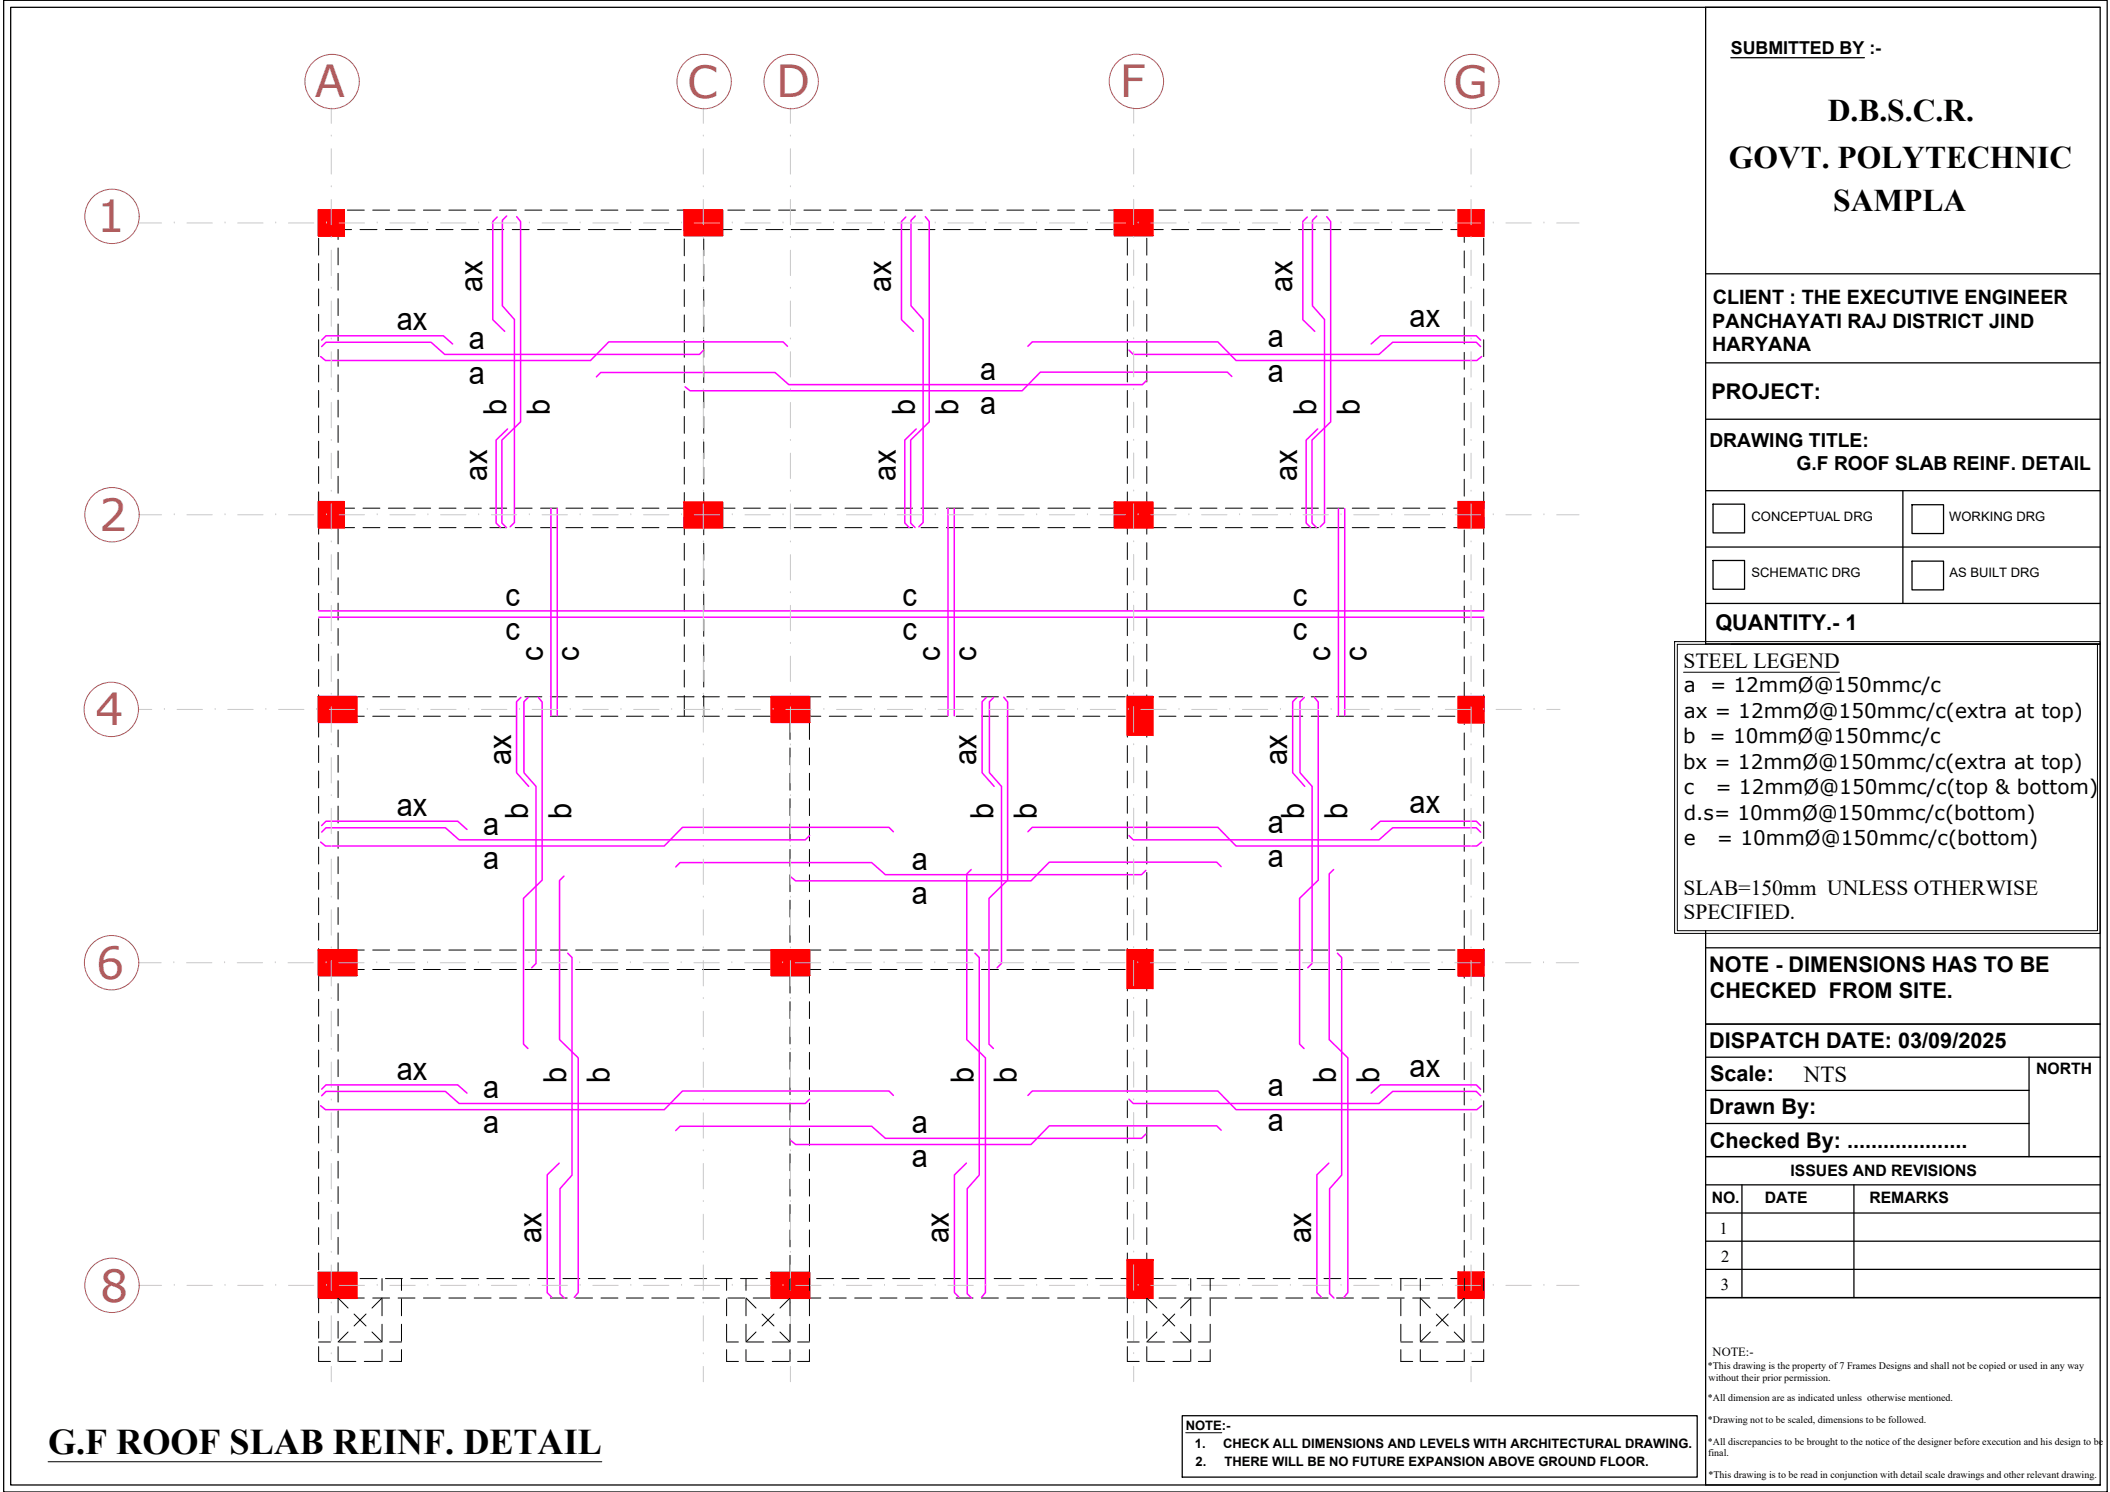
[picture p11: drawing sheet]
<svg xmlns="http://www.w3.org/2000/svg" width="420mm" height="297mm" viewBox="0 0 420 297" stroke-linecap="round" stroke-linejoin="round" font-family="sans-serif">
<defs><g id="words">
<g font-size="8.8" fill="#b85c5c">
<text x="62.7" y="19.4">A</text>
<text x="136.9" y="19.5">C</text>
<text x="154.6" y="19.4">D</text>
<text x="223" y="19.3">F</text>
<text x="289.4" y="19.5">G</text>
<text x="19.3" y="46.2">1</text>
<text x="19.8" y="105.7">2</text>
<text x="19" y="144.4">4</text>
<text x="19.1" y="194.9">6</text>
<text x="19.9" y="259.2">8</text>
</g>
<text font-size="7.2" x="9.6" y="289.5">G.F ROOF SLAB REINF. DETAIL</text>
<g font-size="6.4">
<text x="96.1" y="58" transform="rotate(-90 96.1 58)">ax</text>
<text x="177.5" y="58" transform="rotate(-90 177.5 58)">ax</text>
<text x="257.4" y="58" transform="rotate(-90 257.4 58)">ax</text>
<text x="79" y="65.8">ax</text>
<text x="280.7" y="65.2">ax</text>
<text x="93.4" y="69.6">a</text>
<text x="252.5" y="69.1">a</text>
<text x="93.4" y="76.4">a</text>
<text x="195.2" y="75.6">a</text>
<text x="252.5" y="76">a</text>
<text x="100.9" y="82.6" transform="rotate(-90 100.9 82.6)">b</text>
<text x="109.5" y="82.6" transform="rotate(-90 109.5 82.6)">b</text>
<text x="182.3" y="82.6" transform="rotate(-90 182.3 82.6)">b</text>
<text x="190.8" y="82.6" transform="rotate(-90 190.8 82.6)">b</text>
<text x="195.2" y="82.4">a</text>
<text x="262.2" y="82.6" transform="rotate(-90 262.2 82.6)">b</text>
<text x="270.8" y="82.6" transform="rotate(-90 270.8 82.6)">b</text>
<text x="97" y="95.7" transform="rotate(-90 97 95.7)">ax</text>
<text x="178.4" y="95.7" transform="rotate(-90 178.4 95.7)">ax</text>
<text x="258.3" y="95.7" transform="rotate(-90 258.3 95.7)">ax</text>
<text x="100.6" y="120.7">c</text>
<text x="179.7" y="120.7">c</text>
<text x="257.4" y="120.7">c</text>
<text x="100.6" y="127.5">c</text>
<text x="108.1" y="131.5" transform="rotate(-90 108.1 131.5)">c</text>
<text x="115.4" y="131.5" transform="rotate(-90 115.4 131.5)">c</text>
<text x="179.7" y="127.5">c</text>
<text x="187.2" y="131.5" transform="rotate(-90 187.2 131.5)">c</text>
<text x="194.4" y="131.5" transform="rotate(-90 194.4 131.5)">c</text>
<text x="257.4" y="127.5">c</text>
<text x="264.9" y="131.5" transform="rotate(-90 264.9 131.5)">c</text>
<text x="272.2" y="131.5" transform="rotate(-90 272.2 131.5)">c</text>
<text x="101.8" y="152.3" transform="rotate(-90 101.8 152.3)">ax</text>
<text x="194.5" y="152.3" transform="rotate(-90 194.5 152.3)">ax</text>
<text x="256.3" y="152.3" transform="rotate(-90 256.3 152.3)">ax</text>
<text x="280.7" y="161.8">ax</text>
<text x="79" y="162.5">ax</text>
<text x="96.2" y="166.2">a</text>
<text x="105.2" y="163" transform="rotate(-90 105.2 163)">b</text>
<text x="113.8" y="163" transform="rotate(-90 113.8 163)">b</text>
<text x="197.9" y="163" transform="rotate(-90 197.9 163)">b</text>
<text x="206.5" y="163" transform="rotate(-90 206.5 163)">b</text>
<text x="252.5" y="165.8">a</text>
<text x="259.7" y="163" transform="rotate(-90 259.7 163)">b</text>
<text x="268.3" y="163" transform="rotate(-90 268.3 163)">b</text>
<text x="96.2" y="173">a</text>
<text x="181.6" y="173.1">a</text>
<text x="252.5" y="172.6">a</text>
<text x="181.6" y="179.9">a</text>
<text x="79" y="214.9">ax</text>
<text x="112.8" y="215.6" transform="rotate(-90 112.8 215.6)">b</text>
<text x="121.4" y="215.6" transform="rotate(-90 121.4 215.6)">b</text>
<text x="193.9" y="215.6" transform="rotate(-90 193.9 215.6)">b</text>
<text x="202.5" y="215.6" transform="rotate(-90 202.5 215.6)">b</text>
<text x="266.1" y="215.6" transform="rotate(-90 266.1 215.6)">b</text>
<text x="274.7" y="215.6" transform="rotate(-90 274.7 215.6)">b</text>
<text x="280.7" y="214.3">ax</text>
<text x="96.2" y="218.7">a</text>
<text x="252.5" y="218.3">a</text>
<text x="96.2" y="225.5">a</text>
<text x="181.6" y="225.6">a</text>
<text x="252.5" y="225.1">a</text>
<text x="181.6" y="232.4">a</text>
<text x="107.8" y="247.4" transform="rotate(-90 107.8 247.4)">ax</text>
<text x="188.9" y="247.4" transform="rotate(-90 188.9 247.4)">ax</text>
<text x="261.1" y="247.4" transform="rotate(-90 261.1 247.4)">ax</text>
</g>
<g font-size="6.3">
<text x="364" y="24.1">D.B.S.C.R.</text>
<text x="344.3" y="33.5">GOVT. POLYTECHNIC</text>
<text x="365" y="41.9">SAMPLA</text>
</g>
<text font-size="4.6" x="359.2" y="215.5">NTS</text>
<g font-size="4.3">
<text x="340.8" y="79.4">PROJECT:</text>
<text x="341.6" y="125.4">QUANTITY.- 1</text>
<text x="335.2" y="132.9">STEEL LEGEND</text>
<text x="335.2" y="178.1">SLAB=150mm UNLESS OTHERWISE</text>
<text x="335.2" y="182.9">SPECIFIED.</text>
<text x="340.4" y="193.4">NOTE - DIMENSIONS HAS TO BE</text>
<text x="340.5" y="198.6">CHECKED FROM SITE.</text>
<text x="340.4" y="208.7">DISPATCH DATE: 03/09/2025</text>
<text x="340.5" y="215.3">Scale:</text>
<text x="340.4" y="221.8">Drawn By:</text>
<text x="340.5" y="228.5">Checked By: ....................</text>
</g>
<g font-size="4">
<text x="335.3" y="137.9">a</text>
<text x="340.5" y="137.9">= 12mmØ@150mmc/c</text>
<text x="335.3" y="142.9">ax = 12mmØ@150mmc/c(extra at top)</text>
<text x="335.1" y="148">b</text>
<text x="340.4" y="148">= 10mmØ@150mmc/c</text>
<text x="335.1" y="153.1">bx = 12mmØ@150mmc/c(extra at top)</text>
<text x="335.3" y="158.2">c</text>
<text x="341.6" y="158.2">= 12mmØ@150mmc/c(top &amp; bottom)</text>
<text x="335.3" y="163.2">d.s= 10mmØ@150mmc/c(bottom)</text>
<text x="335.3" y="168.3">e</text>
<text x="341.9" y="168.3">= 10mmØ@150mmc/c(bottom)</text>
</g>
<g font-size="3.9">
<text x="341" y="65.2">PANCHAYATI RAJ DISTRICT JIND</text>
<text x="341" y="60.5">CLIENT : THE EXECUTIVE ENGINEER</text>
<text x="341" y="69.9">HARYANA</text>
</g>
<g font-size="3.8">
<text x="340.4" y="88.9">DRAWING TITLE:</text>
<text x="357.7" y="93.6">G.F ROOF SLAB REINF. DETAIL</text>
</g>
<text font-size="3.5" x="344.7" y="10.7">SUBMITTED BY :-</text>
<g font-size="3.3">
<text x="342.4" y="245.6">1</text>
<text x="342.7" y="251.3">2</text>
<text x="342.7" y="256.9">3</text>
</g>
<g font-size="3.1">
<text x="405.5" y="213.9">NORTH</text>
<text x="340.8" y="239.6">NO.</text>
<text x="351.4" y="239.5">DATE</text>
<text x="356.6" y="234">ISSUES AND REVISIONS</text>
<text x="372.2" y="239.6">REMARKS</text>
</g>
<g font-size="2.6">
<text x="348.8" y="103.6">CONCEPTUAL DRG</text>
<text x="388.2" y="103.6">WORKING DRG</text>
<text x="348.8" y="114.9">SCHEMATIC DRG</text>
<text x="388.2" y="114.9">AS BUILT DRG</text>
<text x="236.1" y="284.7">NOTE:-</text>
<text x="237.9" y="288.2">1.</text>
<text x="238.1" y="291.9">2.</text>
<text x="243.6" y="288.2">CHECK ALL DIMENSIONS AND LEVELS WITH ARCHITECTURAL DRAWING.</text>
<text x="243.8" y="291.9">THERE WILL BE NO FUTURE EXPANSION ABOVE GROUND FLOOR.</text>
</g>
<text font-size="2.5" x="341" y="270">NOTE:-</text>
<g font-size="2">
<text x="340.1" y="272.6">*This drawing is the property of 7 Frames Designs and shall not be copied or used in any way</text>
<text x="340.2" y="274.8">without their prior permission.</text>
<text x="340.1" y="279">*All dimension are as indicated unless otherwise mentioned.</text>
<text x="340.1" y="283.3">*Drawing not to be scaled, dimensions to be followed.</text>
<text x="340.1" y="287.7">*All discrepancies to be brought to the notice of the designer before execution and his design to be</text>
<text x="340.1" y="289.9">final.</text>
<text x="340.2" y="294.2">*This drawing is to be read in conjunction with detail scale drawings and other relevant drawing.</text>
</g>
</g></defs>
<!-- layer: 0 -->
<g fill="none" stroke="#000" stroke-width=".2">
<path d="M63.4 47.4v3.4M63.4 52.5v3.3M63.4 57.5v3.4M67.3 49.4v3.3M67.3 54.4v3.4M67.3 59.5v3.3M67.5 41.8h-4.1v3.9M69.2 41.8h3.3M70 45.7h-2.7v2M71.7 45.7h3.4M74.2 41.8h3.4M76.8 45.7h3.3"/>
<path d="M79.3 41.8h3.3M81.8 45.7h3.4M84.3 41.8h3.4M86.8 45.7h3.4M89.4 41.8h3.3M91.9 45.7h3.4M94.4 41.8h3.4M97 45.7h3.3M99.5 41.8h3.3M102 45.7h3.4M104.5 41.8h3.4M107.1 45.7h3.3"/>
<path d="M109.6 41.8h3.3M112.1 45.7h3.4M114.6 41.8h3.4M117.2 45.7h3.3M119.7 41.8h3.3M122.2 45.7h3.4M124.7 41.8h3.4M127.3 45.7h3.3M129.8 41.8h3.3M132.3 45.7h3.4M134.8 41.8h3.4M136.3 41.8v4.1"/>
<path d="M136.3 47.6v3.3M136.3 52.6v3.4M136.3 57.7v3.3M137.4 45.7h3.3M139.9 41.8h3.3M140.1 41.8v4.1M140.1 47.6v3.3M140.1 52.6v3.4M140.1 57.7v3.3M142.4 45.7h3.4M144.9 41.8h3.4M147.5 45.7h3.3"/>
<path d="M150 41.8h3.4M152.5 45.7h3.4M155 41.8h3.4M157.6 45.7h3.3M160.1 41.8h3.3M162.6 45.7h3.4M165.1 41.8h3.4M167.7 45.7h3.3M170.2 41.8h3.4M172.7 45.7h3.4M175.2 41.8h3.4M177.8 45.7h3.3"/>
<path d="M180.3 41.8h3.4M182.8 45.7h3.4M185.3 41.8h3.4M187.9 45.7h3.3M190.4 41.8h3.4M192.9 45.7h3.4M195.4 41.8h3.4M198 45.7h3.3M200.5 41.8h3.4M203 45.7h3.4M205.5 41.8h3.4M208.1 45.7h3.3"/>
<path d="M210.6 41.8h3.4M213.1 45.7h3.4M215.6 41.8h3.4M218.2 45.7h3.3M220.7 41.8h3.4M223.2 45.7h3.4M224.5 41.8v3.9M224.5 47.4v3.4M224.5 52.5v3.3M224.5 57.5v3.4M225.7 41.8h3.4M228.3 45.7h3.3"/>
<path d="M228.4 41.8v3.9M228.4 47.4v3.4M228.4 52.5v3.3M228.4 57.5v3.4M230.8 41.8h3.4M233.3 45.7h3.4M235.8 41.8h3.4M238.4 45.7h3.3M240.9 41.8h3.4M243.4 45.7h3.4M245.9 41.8h3.4M248.5 45.7h3.3"/>
<path d="M251 41.8h3.4M253.5 45.7h3.4M256.1 41.8h3.3M258.6 45.7h3.3M261.1 41.8h3.4M263.6 45.7h3.4M266.1 41.8h3.4M268.7 45.7h3.3M271.2 41.8h3.4M273.7 45.7h3.4M276.3 41.8h3.3M278.8 45.7h3.4"/>
<path d="M281.3 41.8h3.4M283.8 45.7h3.4M286.4 41.8h3.3M288.9 45.7h2.7v2.6M291.4 41.8h4v3.9M291.6 49.9v3.4M291.6 55v3.4M295.4 47.4v3.4M295.4 52.5v3.3M295.4 57.5v3.4M63.4 62.6v3.4M63.4 67.6v3.4"/>
<path d="M63.4 72.7v3.3M63.4 77.7v3.4M67.3 64.5v3.4M67.3 69.6v3.3M67.3 74.6v3.4M67.3 79.7v3.3M136.3 62.7v3.4M136.3 67.8v3.3M136.3 72.8v3.4M136.3 77.9v3.3M140.1 62.7v3.4M140.1 67.8v3.3"/>
<path d="M140.1 72.8v3.4M140.1 77.9v3.3M224.5 62.6v3.4M224.5 67.6v3.4M224.5 72.7v3.3M224.5 77.7v3.4M228.4 62.6v3.4M228.4 67.6v3.4M228.4 72.7v3.3M228.4 77.7v3.4M291.6 60.1v3.3M291.6 65.1v3.4"/>
<path d="M291.6 70.2v3.3M291.6 75.2v3.4M295.4 62.6v3.4M295.4 67.6v3.4M295.4 72.7v3.3M295.4 77.7v3.4M63.4 82.8v3.4M63.4 87.8v3.4M63.4 92.9v3.4M63.4 97.9v3.4M67.3 84.7v3.4M67.3 89.8v3.3"/>
<path d="M67.3 94.8v3.4M67.3 99.9v3.3M136.3 82.9v3.4M136.3 88v3.3M136.3 93v3.4M136.3 98.1v3.3M140.1 82.9v3.4M140.1 88v3.3M140.1 93v3.4M140.1 98.1v3.3M224.5 82.8v3.4M224.5 87.8v3.4"/>
<path d="M224.5 92.9v3.4M224.5 97.9v3.4M228.4 82.8v3.4M228.4 87.8v3.4M228.4 92.9v3.4M228.4 97.9v3.4M291.6 80.3v3.3M291.6 85.3v3.4M291.6 90.4v3.3M291.6 95.4v3.4M295.4 82.8v3.4M295.4 87.8v3.4"/>
<path d="M295.4 92.9v3.4M295.4 97.9v3.4M63.4 105h2.2M63.4 101.2h2.2M63.4 103v3.3M63.4 108v3.4M63.4 113.1v3.4M63.4 118.1v3.4M67.2 105h3.4M67.2 101.2h3.4M67.3 104.9v3.4M67.3 110v3.3"/>
<path d="M67.3 115v3.4M72.3 105h3.3M72.3 101.2h3.3M77.3 105h3.4M77.3 101.2h3.4M82.4 105h3.4M82.4 101.2h3.4M87.4 105h3.4M87.4 101.2h3.4M92.5 105h3.4M92.5 101.2h3.4M97.5 105h3.4"/>
<path d="M97.5 101.2h3.4M102.6 105h3.4M102.6 101.2h3.4M107.6 105h3.4M107.6 101.2h3.4M112.7 105h3.4M112.7 101.2h3.4M117.7 105h3.4M117.7 101.2h3.4M122.8 105h3.4M122.8 101.2h3.4M127.8 105h3.4"/>
<path d="M127.8 101.2h3.4M132.9 105h3.4M132.9 101.2h3.4M136.3 103.1v3.4M136.3 108.2v3.3M136.3 113.2v3.4M136.3 118.3v3.3M137.9 105h3.4M137.9 101.2h3.4M140.1 103.1v3.4M140.1 108.2v3.3M140.1 113.2v3.4"/>
<path d="M140.1 118.3v3.3M143 105h3.4M143 101.2h3.4M148.1 105h3.3M148.1 101.2h3.3M153.1 105h3.4M153.1 101.2h3.4M158.1 105h3.4M158.1 101.2h3.4M163.2 105h3.4M163.2 101.2h3.4M168.3 105h3.3"/>
<path d="M168.3 101.2h3.3M173.3 105h3.4M173.3 101.2h3.4M178.4 105h3.3M178.4 101.2h3.3M183.4 105h3.4M183.4 101.2h3.4M188.5 105h3.3M188.5 101.2h3.3M193.5 105h3.4M193.5 101.2h3.4M198.6 105h3.3"/>
<path d="M198.6 101.2h3.3M203.6 105h3.4M203.6 101.2h3.4M208.7 105h3.3M208.7 101.2h3.3M213.7 105h3.4M213.7 101.2h3.4M218.8 105h3.3M218.8 101.2h3.3M223.8 105h3.4M223.8 101.2h3.4M224.5 103v3.3"/>
<path d="M224.5 108v3.4M224.5 113.1v3.4M224.5 118.1v3.4M228.4 103v3.3M228.4 108v3.4M228.4 113.1v3.4M228.4 118.1v3.4M228.9 105h3.3M228.9 101.2h3.3M233.9 105h3.4M233.9 101.2h3.4M239 105h3.3"/>
<path d="M239 101.2h3.3M244 105h3.4M244 101.2h3.4M249.1 105h3.3M249.1 101.2h3.3M254.1 105h3.4M254.1 101.2h3.4M259.2 105h3.3M259.2 101.2h3.3M264.2 105h3.4M264.2 101.2h3.4M269.3 105h3.3"/>
<path d="M269.3 101.2h3.3M274.3 105h3.4M274.3 101.2h3.4M279.4 105h3.3M279.4 101.2h3.3M284.4 105h3.4M284.4 101.2h3.4M289.5 105h2.1M289.5 101.2h2.1M291.6 100.5v3.3M291.6 105.5v3.4M291.6 110.6v3.3"/>
<path d="M291.6 115.6v3.4M295.4 103v3.3M295.4 108v3.4M295.4 113.1v3.4M295.4 118.1v3.4M63.4 138.7h4.1M63.4 123.2v3.4M63.4 128.2v3.4M63.4 133.3v3.4M63.4 138.3v3.4M67.3 120.1v3.3M67.3 125.1v3.4"/>
<path d="M67.3 130.2v3.3M67.3 135.2v3.4M69.2 138.7h3.3M74.2 138.7h3.4M79.3 138.7h3.3M84.3 138.7h3.4M89.4 138.7h3.3M94.4 138.7h3.4M99.5 138.7h3.3M104.5 138.7h3.4M109.6 138.7h3.3M114.6 138.7h3.4"/>
<path d="M119.7 138.7h3.3M124.7 138.7h3.4M129.8 138.7h3.3M134.8 138.7h3.4M136.3 123.3v3.4M136.3 128.4v3.3M136.3 133.4v3.4M136.3 138.5v4M139.9 138.7h3.3M140.1 123.3v3.4M140.1 128.4v3.3M140.1 133.4v3.4"/>
<path d="M140.1 138.5v4M144.9 138.7h3.4M150 138.7h3.4M155 138.7h3.4M157.3 138.7v3.5M160.1 138.7h3.3M161.2 138.7v3.5M165.1 138.7h3.4M170.2 138.7h3.4M175.2 138.7h3.4M180.3 138.7h3.4M185.3 138.7h3.4"/>
<path d="M190.4 138.7h3.4M195.4 138.7h3.4M200.5 138.7h3.4M205.5 138.7h3.4M210.6 138.7h3.4M215.6 138.7h3.4M220.7 138.7h3.4M224.5 123.2v3.4M224.5 128.2v3.4M224.5 133.3v3.4M224.5 138.3v3.4M225.7 138.7h3.4"/>
<path d="M228.4 123.2v3.4M228.4 128.2v3.4M228.4 133.3v3.4M228.4 138.3v3.4M230.8 138.7h3.4M235.8 138.7h3.4M240.9 138.7h3.4M245.9 138.7h3.4M251 138.7h3.4M256.1 138.7h3.3M261.1 138.7h3.4M266.1 138.7h3.4"/>
<path d="M271.2 138.7h3.4M276.3 138.7h3.3M281.3 138.7h3.4M286.4 138.7h3.3M291.4 138.7h4M291.6 120.7v3.3M291.6 125.7v3.4M291.6 130.8v3.3M291.6 135.8v3.4M295.4 123.2v3.4M295.4 128.2v3.4M295.4 133.3v3.4"/>
<path d="M295.4 138.3v3.4M63.4 142.6h4.1M63.4 143.4v3.4M63.4 148.4v3.4M63.4 153.5v3.4M63.4 158.5v3.4M67.3 140.3v3.3M67.3 145.3v3.4M67.3 150.4v3.4M67.3 155.4v3.4M69.2 142.6h3.3M74.2 142.6h3.4"/>
<path d="M79.3 142.6h3.3M84.3 142.6h3.4M89.4 142.6h3.3M94.4 142.6h3.4M99.5 142.6h3.3M104.5 142.6h3.4M109.6 142.6h3.3M114.6 142.6h3.4M119.7 142.6h3.3M124.7 142.6h3.4M129.8 142.6h3.3M134.8 142.6h3.4"/>
<path d="M139.9 142.6h3.3M144.9 142.6h3.4M150 142.6h3.4M155 142.6h3.4M157.3 143.9v3.3M157.3 148.9v3.4M157.3 154v3.3M157.3 159v3.4M160.1 142.6h3.3M161.2 143.9v3.3M161.2 148.9v3.4M161.2 154v3.3"/>
<path d="M161.2 159v3.4M165.1 142.6h3.4M170.2 142.6h3.4M175.2 142.6h3.4M180.3 142.6h3.4M185.3 142.6h3.4M190.4 142.6h3.4M195.4 142.6h3.4M200.5 142.6h3.4M205.5 142.6h3.4M210.6 142.6h3.4M215.6 142.6h3.4"/>
<path d="M220.7 142.6h3.4M224.5 143.4v3.4M224.5 148.4v3.4M224.5 153.5v3.4M224.5 158.5v3.4M225.7 142.6h3.4M228.4 143.4v3.4M228.4 148.4v3.4M228.4 153.5v3.4M228.4 158.5v3.4M230.8 142.6h3.4M235.8 142.6h3.4"/>
<path d="M240.9 142.6h3.4M245.9 142.6h3.4M251 142.6h3.4M256.1 142.6h3.3M261.1 142.6h3.4M266.1 142.6h3.4M271.2 142.6h3.4M276.3 142.6h3.3M281.3 142.6h3.4M286.4 142.6h3.3M291.4 142.6h4M291.6 140.9v3.3"/>
<path d="M291.6 145.9v3.4M291.6 151v3.3M291.6 156v3.4M295.4 143.4v3.4M295.4 148.4v3.4M295.4 153.5v3.4M295.4 158.5v3.4M63.4 163.6v3.4M63.4 168.6v3.4M63.4 173.7v3.4M63.4 178.7v3.4M67.3 160.5v3.3"/>
<path d="M67.3 165.5v3.4M67.3 170.6v3.3M67.3 175.6v3.4M157.3 164.1v3.3M157.3 169.1v3.4M157.3 174.2v3.3M157.3 179.2v3.4M161.2 164.1v3.3M161.2 169.1v3.4M161.2 174.2v3.3M161.2 179.2v3.4M224.5 163.6v3.4"/>
<path d="M224.5 168.6v3.4M224.5 173.7v3.4M224.5 178.7v3.4M228.4 163.6v3.4M228.4 168.6v3.4M228.4 173.7v3.4M228.4 178.7v3.4M291.6 161.1v3.3M291.6 166.1v3.4M291.6 171.2v3.3M291.6 176.2v3.4M295.4 163.6v3.4"/>
<path d="M295.4 168.6v3.4M295.4 173.7v3.4M295.4 178.7v3.4M63.4 183.8v3.4M63.4 188.8v3.4M63.4 193.9v3.4M63.4 199v3.3M63.4 189.1h4.1M63.4 193h4.1M67.3 180.7v3.4M67.3 185.7v3.4M67.3 190.8v3.3"/>
<path d="M67.3 195.8v3.4M69.2 189.1h3.3M69.2 193h3.3M74.2 189.1h3.4M74.2 193h3.4M79.3 189.1h3.3M79.3 193h3.3M84.3 189.1h3.4M84.3 193h3.4M89.4 189.1h3.3M89.4 193h3.3M94.4 189.1h3.4"/>
<path d="M94.4 193h3.4M99.5 189.1h3.3M99.5 193h3.3M104.5 189.1h3.4M104.5 193h3.4M109.6 189.1h3.3M109.6 193h3.3M114.6 189.1h3.4M114.6 193h3.4M119.7 189.1h3.3M119.7 193h3.3M124.7 189.1h3.4"/>
<path d="M124.7 193h3.4M129.8 189.1h3.3M129.8 193h3.3M134.8 189.1h3.4M134.8 193h3.4M139.9 189.1h3.3M139.9 193h3.3M144.9 189.1h3.4M144.9 193h3.4M150 189.1h3.4M150 193h3.4M155 189.1h3.4"/>
<path d="M155 193h3.4M157.3 184.3v3.3M157.3 189.3v3.4M157.3 194.4v3.3M157.3 199.4v3.4M160.1 189.1h3.3M160.1 193h3.3M161.2 184.3v3.3M161.2 189.3v3.4M161.2 194.4v3.3M161.2 199.4v3.4M165.1 189.1h3.4"/>
<path d="M165.1 193h3.4M170.2 189.1h3.4M170.2 193h3.4M175.2 189.1h3.4M175.2 193h3.4M180.3 189.1h3.4M180.3 193h3.4M185.3 189.1h3.4M185.3 193h3.4M190.4 189.1h3.4M190.4 193h3.4M195.4 189.1h3.4"/>
<path d="M195.4 193h3.4M200.5 189.1h3.4M200.5 193h3.4M205.5 189.1h3.4M205.5 193h3.4M210.6 189.1h3.4M210.6 193h3.4M215.6 189.1h3.4M215.6 193h3.4M220.7 189.1h3.4M220.7 193h3.4M224.5 183.8v3.4"/>
<path d="M224.5 188.8v3.4M224.5 193.9v3.4M224.5 199v3.3M225.7 189.1h3.4M225.7 193h3.4M228.4 183.8v3.4M228.4 188.8v3.4M228.4 193.9v3.4M228.4 199v3.3M230.8 189.1h3.4M230.8 193h3.4M235.8 189.1h3.4"/>
<path d="M235.8 193h3.4M240.9 189.1h3.4M240.9 193h3.4M245.9 189.1h3.4M245.9 193h3.4M251 189.1h3.4M251 193h3.4M256.1 189.1h3.3M256.1 193h3.3M261.1 189.1h3.4M261.1 193h3.4M266.1 189.1h3.4"/>
<path d="M266.1 193h3.4M271.2 189.1h3.4M271.2 193h3.4M276.3 189.1h3.3M276.3 193h3.3M281.3 189.1h3.4M281.3 193h3.4M286.4 189.1h3.3M286.4 193h3.3M291.4 189.1h4M291.4 193h4M291.6 181.3v3.3"/>
<path d="M291.6 186.3v3.4M291.6 191.4v3.3M291.6 196.4v3.4M295.4 183.8v3.4M295.4 188.8v3.4M295.4 193.9v3.4M295.4 199v3.3M63.4 204v3.4M63.4 209v3.4M63.4 214.1v3.4M63.4 219.2v3.3M67.3 200.9v3.4"/>
<path d="M67.3 205.9v3.4M67.3 211v3.4M67.3 216v3.4M157.3 204.5v3.3M157.3 209.5v3.4M157.3 214.6v3.3M157.3 219.6v3.4M161.2 204.5v3.3M161.2 209.5v3.4M161.2 214.6v3.3M161.2 219.6v3.4M224.5 204v3.4"/>
<path d="M224.5 209v3.4M224.5 214.1v3.4M224.5 219.2v3.3M228.4 204v3.4M228.4 209v3.4M228.4 214.1v3.4M228.4 219.2v3.3M291.6 201.5v3.3M291.6 206.5v3.4M291.6 211.6v3.3M291.6 216.6v3.4M295.4 204v3.4"/>
<path d="M295.4 209v3.4M295.4 214.1v3.4M295.4 219.2v3.3M63.4 224.2v3.4M63.4 229.3v3.3M63.4 234.3v3.4M63.4 239.4v3.3M67.3 221.1v3.4M67.3 226.1v3.4M67.3 231.2v3.4M67.3 236.2v3.4M157.3 224.7v3.3"/>
<path d="M157.3 229.7v3.4M157.3 234.8v3.3M157.3 239.8v3.4M161.2 224.7v3.3M161.2 229.7v3.4M161.2 234.8v3.3M161.2 239.8v3.4M224.5 224.2v3.4M224.5 229.3v3.3M224.5 234.3v3.4M224.5 239.4v3.3M228.4 224.2v3.4"/>
<path d="M228.4 229.3v3.3M228.4 234.3v3.4M228.4 239.4v3.3M291.6 221.7v3.3M291.6 226.7v3.4M291.6 231.8v3.3M291.6 236.8v3.4M295.4 224.2v3.4M295.4 229.3v3.3M295.4 234.3v3.4M295.4 239.4v3.3M63.4 258.4h4.1"/>
<path d="M63.4 244.4v3.4M63.4 249.5v3.3M63.4 254.5v6.9M67.3 254.5h2.7M67.3 241.3v3.4M67.3 246.3v3.4M67.3 251.4v3.4M67.3 256.4v5M67.3 258.4l2 2M69.2 258.4h3.3M71.7 254.5h3.4M74.2 258.4h3.4"/>
<path d="M76.1 254.5v2.4M76.1 258.6v3.4M76.1 258.4l-2 2M76.8 254.5h3.3M79.3 258.4h3.3M79.9 254.5v2.4M79.9 258.6v3.4M81.8 254.5h3.4M84.3 258.4h3.4M86.8 254.5h3.4M89.4 258.4h3.3M91.9 254.5h3.4"/>
<path d="M94.4 258.4h3.4M97 254.5h3.3M99.5 258.4h3.3M102 254.5h3.4M104.5 258.4h3.4M107.1 254.5h3.3M109.6 258.4h3.3M112.1 254.5h3.4M114.6 258.4h3.4M117.2 254.5h3.3M119.7 258.4h3.3M122.2 254.5h3.4"/>
<path d="M124.7 258.4h3.4M127.3 254.5h3.3M129.8 258.4h3.3M132.3 254.5h3.4M134.8 258.4h3.4M137.4 254.5h3.3M139.9 258.4h3.3M142.4 254.5h3.4M144.7 254.5v2.4M144.7 258.6v3.4M144.9 258.4h3.4M147.5 254.5h3.3"/>
<path d="M148.5 254.5v2.4M148.5 258.6v3.4M148.5 258.4l2 2M150 258.4h3.4M152.5 254.5h3.4M155 258.4h3.4M157.3 244.9v3.3M157.3 249.9v3.4M157.3 254.5v3.9l-2 2M157.3 258.6v3.4M157.6 254.5h3.3M160.1 258.4h3.3"/>
<path d="M161.2 244.9v3.3M161.2 249.9v3.4M161.2 254.5v3.9M161.2 258.6v3.4M162.6 254.5h3.4M165.1 258.4h3.4M167.7 254.5h3.3M170.2 258.4h3.4M172.7 254.5h3.4M175.2 258.4h3.4M177.8 254.5h3.3M180.3 258.4h3.4"/>
<path d="M182.8 254.5h3.4M185.3 258.4h3.4M187.9 254.5h3.3M190.4 258.4h3.4M192.9 254.5h3.4M195.4 258.4h3.4M198 254.5h3.3M200.5 258.4h3.4M203 254.5h3.4M205.5 258.4h3.4M208.1 254.5h3.3M210.6 258.4h3.4"/>
<path d="M213.1 254.5h3.4M215.6 258.4h3.4M218.2 254.5h3.3M220.7 258.4h3.4M223.2 254.5h3.4M224.5 244.4v3.4M224.5 249.5v3.3M224.5 254.5v6.9M225.7 258.4h3.4M228.3 254.5h3.3M228.4 244.4v3.4M228.4 249.5v3.3"/>
<path d="M228.4 254.5v6.9M228.4 258.4l2 2M230.8 258.4h3.4M233.3 254.5h3.4M235.8 258.4h3.4M237.1 254.5v2.4M237.1 258.6v3.4M237.1 258.4l-2 2M238.4 254.5h3.3M240.9 258.4h3.4M241 254.5v2.4M241 258.6v3.4"/>
<path d="M243.4 254.5h3.4M245.9 258.4h3.4M248.5 254.5h3.3M251 258.4h3.4M253.5 254.5h3.4M256.1 258.4h3.3M258.6 254.5h3.3M261.1 258.4h3.4M263.6 254.5h3.4M266.1 258.4h3.4M268.7 254.5h3.3M271.2 258.4h3.4"/>
<path d="M273.7 254.5h3.4M276.3 258.4h3.3M278.8 254.5h3.4M278.9 254.5v2.4M278.9 258.6v3.4M281.3 258.4h3.4M282.8 254.5v2.4M282.8 258.6v3.4M282.8 258.4l2 2M283.8 254.5h3.4M286.4 258.4h3.3M288.9 254.5h2.7"/>
<path d="M291.6 241.9v3.3M291.6 246.9v3.4M291.6 252v4.9M291.6 258.6v3.4M291.6 258.4l-2 2M295.4 254.5v3.9h-4M295.4 244.4v3.4M295.4 249.5v3.3M295.4 258.6v3.4M63.4 263.1v3.3M63.4 268.1v2.9h2.4M63.4 267.2h2.4"/>
<path d="M67.3 263.1v3.3M67.3 268.1v2.9M67.5 271h3.4M67.5 267.2h3.4M69.3 265.2l-2 2M70.5 261.6l2.4 2.4M72.5 271h3.4M72.5 267.2h3.4M72.9 261.6l-2.4 2.4M74.1 265.2l2 2M76.1 263.6v3.4M76.1 268.7v2.3"/>
<path d="M77.6 267.2h2.3M79.9 268.7v2.3h-2.3M79.9 263.6v3.4M144.7 268.7v2.3h2.3M144.7 267.2h2.3M144.7 263.6v3.4M148.5 263.6v3.4M148.5 268.7v2.3M148.7 271h3.4M148.7 267.2h3.4M150.5 265.2l-2 2M151.7 261.6l2.4 2.4"/>
<path d="M153.8 271h3.3M153.8 267.2h3.3M154.1 261.6l-2.4 2.4M155.3 265.2l2 2M157.3 263.6v3.4M157.3 268.7v2.3M158.8 267.2h2.4M161.2 263.6v3.4M161.2 268.7v2.3h-2.4M224.5 263.1v3.3M224.5 268.1v2.9h2.3M224.5 267.2h2.3"/>
<path d="M228.4 263.1v3.3M228.4 268.1v2.9M228.5 271h3.4M228.5 267.2h3.4M230.4 265.2l-2 2M231.5 261.6l2.4 2.4M233.6 271h3.3M233.6 267.2h3.3M233.9 261.6l-2.4 2.4M235.1 265.2l2 2M237.1 263.6v3.4M237.1 268.7v2.3"/>
<path d="M238.6 267.2h2.4M241 268.7v2.3h-2.4M241 263.6v3.4M278.9 268.7v2.3h2.4M278.9 267.2h2.4M278.9 263.6v3.4M282.8 263.6v3.4M282.8 268.7v2.3M283 271h3.4M283 267.2h3.4M284.8 265.2l-2 2M286 261.6l2.4 2.4"/>
<path d="M288 271h3.4M288 267.2h3.4M288.4 261.6l-2.4 2.4M289.6 265.2l2 2M291.6 263.6v3.4M291.6 268.7v2.3M293.1 267.2h2.3M295.4 263.6v3.4M295.4 268.7v2.3h-2.3"/>
</g>
<g fill="none" stroke="#000" stroke-width=".25">
<path d="M.7 .1h418.9v296.9h-418.9zM2.1 1.5h416.1v294.1h-416.1zM344.7 11.5h26.6M418.2 1.5h-78.6v126.8M339.6 54.5h78.6M339.6 72.2h78.6M339.6 83.5h78.6M339.6 97.7h78.6M378.9 97.7v22.4M339.6 108.9h78.6M341.1 100.4h6.3v5.7h-6.3zM341.1 111.6h6.3v5.7h-6.3z"/>
<path d="M380.7 100.5h6.3v5.7h-6.3zM380.7 111.7h6.3v5.7h-6.3zM339.6 128.2h78.6M339.6 120.1h78.6M344.7 128.3h73.5M339.6 185.3v110.3h78.6M339.6 188.7h78.6M339.6 217.1h64.4M339.6 210.5h78.6M339.6 203.9h78.6M404 210.5v19.8M339.6 230.3h78.6"/>
<path d="M339.6 235.9h78.6M339.6 223.7h64.4M346.9 235.9v22.4M369.2 235.9v22.4M339.6 241.5h78.6M339.6 252.7h78.6M339.6 247.1h78.6M418.2 258.3h-78.6h78.6M235.4 281.9h102.6v12.2h-102.6z"/>
</g>
<!-- layer: SETXT -->
<path d="M9.6 291h110.2M236.1 285.2h7.2" fill="none" stroke="#000" stroke-width=".2"/>
<!-- layer: Boundary -->
<g fill="none" stroke="#f0f" stroke-width=".3">
<path d="M99 43.2l-.9 .9v19.5l2.4 2.4M100.9 43l-.9 .9v17l2.4 2.7v40.4l-.8 .9M102.9 43.1l.8 1v39.9l-3.8 3.6v16.5l.9 .9M180.4 43.2l-.9 .9v19.5l2.4 2.4M182.3 43l-.9 .9v17l2.4 2.7v40.4l-.8 .9M184.3 43.1l.7 1v39.9l-3.7 3.6v16.5l.9 .9M260.3 43.2l-.9 .9v19.5l2.4 2.4M262.2 43l-.9 .9v17l2.4 2.7v40.4l-.8 .9M264.2 43.1l.8 1v39.9l-3.7 3.6v16.5l.8 .9M64.1 69l.8-.9h20.9l2.8 2.5h50.7l.8-.9M64.1 67.7l.8-.8h23.4l1.8 1.6M118.8 75l.8-.8h34.7l2.8 2.4h70.4l.8-.9"/>
<path d="M156.8 68.9l-.9-.8h-34.7l-3.6 3.7h-52.8l-1-.8M204.7 68.9l.8-.8h37l3.6 3.7h48l.9-.8M245.3 75l-.9-.9h-37.2l-3.7 3.7h-66.1l-1-.8M294.8 69l-.8-.9h-16.7l-2.7 2.5h-48.9l-.9-.9M294.8 67.7l-.8-.8h-19.1l-1.9 1.6M101.1 85.4l-2.3 2.2v16.5l.9 .9M182.4 85.4l-2.2 2.2v16.5l.8 .9M262.4 85.4l-2.3 2.2v16.5l.9 .9M109.7 101.3v41.2M111 101.3v41.2M188.8 101.3v41.2M190 101.3v41.2"/>
<path d="M266.5 101.3v41.2M267.8 101.3v41.2M63.5 122.9h231.9M63.5 121.6h231.9M103.7 138.8l-.8 .9v14.1l2.4 2.8M105.2 138.8l-.9 .9v14.1l2.4 2.8v35.2l-.8 .9M107.2 138.8l.8 1v35.4l-3.8 3.6v29.1l.9 .8M196.4 138.8l-.8 .9v14.1l2.4 2.8M197.9 138.8l-.9 .9v14.1l2.4 2.8v35.2l-.8 .9M199.9 138.8l.7 1v35.4l-3.7 3.6v29.1l.9 .8M258.3 138.8l-.9 .9v14.1l2.4 2.8M259.7 138.8l-.8 .9v14.1l2.4 2.8v35.2l-.9 .9"/>
<path d="M261.7 138.8l.8 1v35.4l-3.7 3.6v29.1l.9 .8M64.1 165.7l.8-.9h23.8l2.7 2.4h69l.8-.9M64.1 164.4l.8-.9h26.2l1.9 1.6M112.3 174.4l-.9 .9v31.7l3.7 3.6v46.7l-.7 1M134.6 172.6l.8-.9h38.2l2.7 2.4h51l.9-.8M177.9 165.6l-.9-.9h-41.1l-3.6 3.7h-67.5l-1-.8M193.4 173.1l-.9 .9v33l3.7 3.6v46.7l-.8 1M204.7 165.6l.8-.9h37l3.6 3.7h48l.9-.8M243.2 172.5l-.9-.9h-33.4l-3.6 3.8h-46.9l-.9-.8M265.6 173.1l-.9 .9v33l3.7 3.6v46.7l-.8 1M294.8 165.7l-.8-.9h-16.7l-2.7 2.4h-48.9l-.9-.9M294.8 164.4l-.8-.9h-19.1l-1.9 1.6"/>
<path d="M113.1 189.8l.8 .8v43.3l-2.4 2.8v20.9l.9 .8M194.1 189.8l.9 .8v43.3l-2.4 2.8v20.9l.9 .8M266.3 189.8l.9 .8v43.3l-2.4 2.8v20.9l.8 .8M64.1 218.2l.8-.9h23.8l2.7 2.4h69l.8-.9M64.1 216.8l.8-.8h26.2l1.9 1.6M177.9 218.1l-.9-.9h-41.1l-3.6 3.7h-67.5l-1-.8M204.7 218.1l.8-.9h37l3.6 3.7h48l.9-.8M294.8 218.2l-.8-.9h-16.7l-2.7 2.4h-48.9l-.9-.9M294.8 216.8l-.8-.8h-19.1l-1.9 1.6M111.3 231.6l-2.3 2.3v23.5l.8 .8M134.6 225.1l.8-.9h38.2l2.7 2.4h51l.9-.8M192.4 231.6l-2.3 2.3v23.5l.8 .8"/>
<path d="M243.2 225l-.9-.9h-33.4l-3.6 3.8h-46.9l-.9-.8M264.6 231.6l-2.4 2.3v23.5l.9 .8"/>
</g>
<!-- layer: STRT_TEXT -->
<path d="M333.5 127.7h84.7v58.1h-84.7zM334 128.3h83.7v57h-83.7zM335.2 133.8h31.1" fill="none" stroke="#000" stroke-width=".2"/>
<!-- layer: COL 1 -->
<g fill="#f00" stroke="#f00" stroke-width=".2">
<path d="M136.3 41.8l7.5 5.1v-5.1zM136.3 41.8l7.5 5.1h-7.5z"/>
<path d="M222 41.8l7.5 5.1v-5.1zM222 41.8l7.5 5.1h-7.5z"/>
<path d="M224.5 250.8l5 7.6v-7.6zM224.5 250.8l5 7.6h-5z"/>
<path d="M153.6 253.4l7.6 5v-5zM153.6 253.4l7.6 5h-7.6z"/>
<path d="M224.5 138.7l5 7.6v-7.6zM224.5 138.7l5 7.6h-5z"/>
<path d="M224.5 189.1l5 7.6v-7.6zM224.5 189.1l5 7.6h-5z"/>
<path d="M136.3 100l7.5 5v-5zM136.3 100l7.5 5h-7.5z"/>
<path d="M222 100l7.5 5v-5zM222 100l7.5 5h-7.5z"/>
<path d="M63.4 41.8l5.1 5.2v-5.2zM63.4 41.8l5.1 5.2h-5.1z"/>
<path d="M63.4 99.9l5.1 5.1v-5.1zM63.4 99.9l5.1 5.1h-5.1z"/>
<path d="M290.4 41.8l5 5.2v-5.2zM290.4 41.8l5 5.2h-5z"/>
<path d="M290.4 138.7l5 5.1v-5.1zM290.4 138.7l5 5.1h-5z"/>
<path d="M290.4 189.1l5 5.2v-5.2zM290.4 189.1l5 5.2h-5z"/>
<path d="M290.4 253.3l5 5.1v-5.1zM290.4 253.3l5 5.1h-5z"/>
<path d="M290.4 99.9l5 5.1v-5.1zM290.4 99.9l5 5.1h-5z"/>
<path d="M153.6 189.1l7.6 5.1v-5.1zM153.6 189.1l7.6 5.1h-7.6z"/>
<path d="M153.6 138.7l7.6 5.1v-5.1zM153.6 138.7l7.6 5.1h-7.6z"/>
<path d="M63.4 253.4l7.6 5v-5zM63.4 253.4l7.6 5h-7.6z"/>
<path d="M63.4 189.1l7.6 5.1v-5.1zM63.4 189.1l7.6 5.1h-7.6z"/>
<path d="M63.4 138.7l7.6 5.1v-5.1zM63.4 138.7l7.6 5.1h-7.6z"/>
</g>
<g fill="none" stroke="#f00" stroke-width=".4">
<path d="M63.4 41.8h5.1v5.2h-5.1zM136.3 41.8h7.5v5.1h-7.5zM222 41.8h7.5v5.1h-7.5zM290.4 41.8h5v5.2h-5zM63.4 99.9h5.1v5.1h-5.1zM136.3 100h7.5v5h-7.5zM222 100h7.5v5h-7.5zM290.4 99.9h5v5.1h-5zM63.4 138.7h7.6v5.1h-7.6zM153.6 138.7h7.6v5.1h-7.6zM224.5 138.7h5v7.6h-5zM290.4 138.7h5v5.1h-5z"/>
<path d="M63.4 189.1h7.6v5.1h-7.6zM153.6 189.1h7.6v5.1h-7.6zM224.5 189.1h5v7.6h-5zM290.4 189.1h5v5.2h-5zM63.4 253.4h7.6v5h-7.6zM153.6 253.4h7.6v5h-7.6zM224.5 250.8h5v7.6h-5zM290.4 253.3h5v5.1h-5z"/>
</g>
<!-- layer: grid -->
<g fill="none" stroke="#c7c8ca" stroke-width=".2">
<path d="M66 27.1h.1M66 37.2h.1M66 21.5v3.1M66 29.6v5.1M66 39.7v5.1M140 27.1h.1M140 37.2h.1M140 21.5v3.1M140 29.6v5.1M140 39.7v5.1M157.4 27.1h.1M157.4 37.2h.1"/>
<path d="M157.4 21.5v3.1M157.4 29.6v5.1M157.4 39.7v5.1M225.7 27h.1M225.7 37.1h.1M225.7 21.5v3M225.7 29.6v5M225.7 39.7v5M292.9 27.1h.1M292.9 37.2h.1M292.9 21.5v3.1M292.9 29.6v5.1"/>
<path d="M292.9 39.7v5.1M27.7 44.4h4.5M34.7 44.4h.1M37.2 44.4h5.1M44.8 44.4h.1M47.3 44.4h5.1M54.9 44.4h.1M57.4 44.4h5.1M65 44.4h.1M66 47.3h.1M66 57.4h.1M66 49.8v5.1"/>
<path d="M66 59.9v5.1M67.5 44.4h5.1M75.1 44.4h.1M77.6 44.4h5.1M85.2 44.4h.1M87.7 44.4h5.1M95.3 44.4h.1M97.8 44.4h5.1M105.4 44.4h.1M107.9 44.4h5.1M115.5 44.4h.1M118 44.4h5.1"/>
<path d="M125.6 44.4h.1M128.1 44.4h5.1M135.7 44.4h.1M138.3 44.4h5M140 47.3h.1M140 57.4h.1M140 49.8v5.1M140 59.9v5.1M145.8 44.4h.1M148.3 44.4h5.1M155.9 44.4h.1M157.4 47.3h.1"/>
<path d="M157.4 57.4h.1M157.4 49.8v5.1M157.4 59.9v5.1M158.5 44.4h5M166 44.4h.1M168.6 44.4h5M176.1 44.4h.1M178.7 44.4h5M186.2 44.4h.1M188.8 44.4h5M196.3 44.4h.1M198.9 44.4h5"/>
<path d="M206.4 44.4h.1M209 44.4h5M216.5 44.4h.1M219.1 44.4h5M225.7 47.3h.1M225.7 57.3h.1M225.7 49.8v5M225.7 59.9v5M226.6 44.4h.1M229.2 44.4h5M236.7 44.4h.1M239.3 44.4h5"/>
<path d="M246.8 44.4h.1M249.4 44.4h5M256.9 44.4h.1M259.5 44.4h5M267 44.4h.1M269.6 44.4h5M277.1 44.4h.1M279.7 44.4h5M287.2 44.4h.1M289.8 44.4h5M292.9 47.3h.1M292.9 57.4h.1"/>
<path d="M292.9 49.8v5.1M292.9 59.9v5.1M297.3 44.4h.1M299.9 44.4h5M307.4 44.4h.1M310 44.4h4.4M66 67.5h.1M66 77.6h.1M66 70v5.1M140 67.5h.1M140 77.6h.1M140 70v5.1"/>
<path d="M157.4 67.5h.1M157.4 77.6h.1M157.4 70v5.1M225.7 67.5h.1M225.7 77.6h.1M225.7 70v5M292.9 67.5h.1M292.9 77.6h.1M292.9 70v5.1M66 87.7h.1M66 97.8h.1M66 80.1v5.1"/>
<path d="M66 90.2v5.1M140 87.7h.1M140 97.8h.1M140 80.1v5.1M140 90.2v5.1M157.4 87.7h.1M157.4 97.8h.1M157.4 80.1v5.1M157.4 90.2v5.1M225.7 87.7h.1M225.7 97.8h.1M225.7 80.1v5"/>
<path d="M225.7 90.2v5M292.9 87.7h.1M292.9 97.8h.1M292.9 80.1v5.1M292.9 90.2v5.1M27.7 102.5h4.5M34.7 102.5h.1M37.2 102.5h5.1M44.8 102.5h.1M47.3 102.5h5.1M54.9 102.5h.1M57.4 102.5h5.1"/>
<path d="M65 102.5h.1M66 107.9h.1M66 118h.1M66 100.3v5.1M66 110.4v5.1M67.5 102.5h5.1M75.1 102.5h.1M77.6 102.5h5.1M85.2 102.5h.1M87.7 102.5h5.1M95.3 102.5h.1M97.8 102.5h5.1"/>
<path d="M105.4 102.5h.1M107.9 102.5h5.1M115.5 102.5h.1M118 102.5h5.1M125.6 102.5h.1M128.1 102.5h5.1M135.7 102.5h.1M138.3 102.5h5M140 107.9h.1M140 118h.1M140 100.3v5.1M140 110.4v5.1"/>
<path d="M145.8 102.5h.1M148.3 102.5h5.1M155.9 102.5h.1M157.4 107.9h.1M157.4 118h.1M157.4 100.3v5.1M157.4 110.4v5.1M158.5 102.5h5M166 102.5h.1M168.6 102.5h5M176.1 102.5h.1M178.7 102.5h5"/>
<path d="M186.2 102.5h.1M188.8 102.5h5M196.3 102.5h.1M198.9 102.5h5M206.4 102.5h.1M209 102.5h5M216.5 102.5h.1M219.1 102.5h5M225.7 107.9h.1M225.7 118h.1M225.7 100.3v5M225.7 110.4v5"/>
<path d="M226.6 102.5h.1M229.2 102.5h5M236.7 102.5h.1M239.3 102.5h5M246.8 102.5h.1M249.4 102.5h5M256.9 102.5h.1M259.5 102.5h5M267 102.5h.1M269.6 102.5h5M277.1 102.5h.1M279.7 102.5h5"/>
<path d="M287.2 102.5h.1M289.8 102.5h5M292.9 107.9h.1M292.9 118h.1M292.9 100.3v5.1M292.9 110.4v5.1M297.3 102.5h.1M299.9 102.5h5M307.4 102.5h.1M310 102.5h4.4M66 128.1h.1M66 138.2h.1"/>
<path d="M66 120.5v5.1M66 130.6v5.1M140 128.1h.1M140 138.2h.1M140 120.5v5.1M140 130.6v5.1M157.4 128.1h.1M157.4 138.2h.1M157.4 120.5v5.1M157.4 130.6v5.1M225.7 128.1h.1M225.7 138.2h.1"/>
<path d="M225.7 120.5v5M225.7 130.6v5M292.9 128.1h.1M292.9 138.2h.1M292.9 120.5v5.1M292.9 130.6v5.1M27.6 141.2h2.6M32.7 141.2h.1M35.3 141.2h5M42.8 141.2h.1M45.4 141.2h5M52.9 141.2h.1"/>
<path d="M55.5 141.2h5M63 141.2h.1M65.6 141.2h5M66 148.3h.1M66 158.4h.1M66 140.7v5.1M66 150.8v5.1M73.1 141.2h.1M75.7 141.2h5M83.2 141.2h.1M85.8 141.2h5M93.3 141.2h.1"/>
<path d="M95.9 141.2h5M103.5 141.2h.1M106 141.2h5M113.5 141.2h.1M116.1 141.2h5M123.7 141.2h.1M126.2 141.2h5M133.8 141.2h.1M136.3 141.2h5M140 148.3h.1M140 158.4h.1M140 140.7v5.1"/>
<path d="M140 150.8v5.1M143.9 141.2h.1M146.4 141.2h5M154 141.2h.1M156.5 141.2h5M157.4 148.3h.1M157.4 158.4h.1M157.4 140.7v5.1M157.4 150.8v5.1M164.1 141.2h.1M166.6 141.2h5M174.2 141.2h.1"/>
<path d="M176.7 141.2h5M184.3 141.2h.1M186.8 141.2h5M194.4 141.2h.1M196.9 141.2h5M204.5 141.2h.1M207 141.2h5M214.6 141.2h.1M217.1 141.2h5M224.7 141.2h.1M225.7 148.3h.1M225.7 158.4h.1"/>
<path d="M225.7 140.7v5M225.7 150.8v5M227.2 141.2h5M234.8 141.2h.1M237.3 141.2h5M244.9 141.2h.1M247.4 141.2h5M255 141.2h.1M257.5 141.2h5.1M265.1 141.2h.1M267.6 141.2h5M275.2 141.2h.1"/>
<path d="M277.7 141.2h5.1M285.3 141.2h.1M287.8 141.2h5.1M292.9 148.3h.1M292.9 158.4h.1M292.9 140.7v5.1M292.9 150.8v5.1M295.4 141.2h.1M297.9 141.2h5.1M305.5 141.2h.1M308 141.2h2.6M66 168.5h.1"/>
<path d="M66 178.6h.1M66 160.9v5.1M66 171v5.1M140 168.5h.1M140 178.6h.1M140 160.9v5.1M140 171v5.1M157.4 168.5h.1M157.4 178.6h.1M157.4 160.9v5.1M157.4 171v5.1M225.7 168.5h.1"/>
<path d="M225.7 178.6h.1M225.7 160.9v5M225.7 171v5M292.9 168.5h.1M292.9 178.6h.1M292.9 160.9v5.1M292.9 171v5.1M27.6 191.7h4.5M34.6 191.7h.1M37.1 191.7h5.1M44.7 191.7h.1M47.2 191.7h5.1"/>
<path d="M54.8 191.7h.1M57.4 191.7h5M64.9 191.7h.1M66 188.7h.1M66 198.8h.1M66 181.1v5.1M66 191.2v5.1M67.4 191.7h5.1M75 191.7h.1M77.6 191.7h5M85.1 191.7h.1M87.7 191.7h5"/>
<path d="M95.2 191.7h.1M97.8 191.7h5M105.3 191.7h.1M107.9 191.7h5M115.4 191.7h.1M118 191.7h5M125.5 191.7h.1M128.1 191.7h5M135.6 191.7h.1M138.2 191.7h5M140 188.7h.1M140 198.8h.1"/>
<path d="M140 181.1v5.1M140 191.2v5.1M145.7 191.7h.1M148.3 191.7h5M155.8 191.7h.1M157.4 188.7h.1M157.4 198.8h.1M157.4 181.1v5.1M157.4 191.2v5.1M158.4 191.7h5M165.9 191.7h.1M168.5 191.7h5"/>
<path d="M176 191.7h.1M178.6 191.7h5M186.1 191.7h.1M188.7 191.7h5M196.2 191.7h.1M198.8 191.7h5M206.3 191.7h.1M208.9 191.7h5M216.5 191.7h.1M219 191.7h5M225.7 188.7h.1M225.7 198.8h.1"/>
<path d="M225.7 181.1v5M225.7 191.2v5M226.5 191.7h.1M229.1 191.7h5M236.7 191.7h.1M239.2 191.7h5M246.8 191.7h.1M249.3 191.7h5M256.9 191.7h.1M259.4 191.7h5M267 191.7h.1M269.5 191.7h5"/>
<path d="M277.1 191.7h.1M279.6 191.7h5M287.2 191.7h.1M289.7 191.7h5M292.9 188.7h.1M292.9 198.8h.1M292.9 181.1v5.1M292.9 191.2v5.1M297.3 191.7h.1M299.8 191.7h5M307.4 191.7h.1M309.9 191.7h4.4"/>
<path d="M66 208.9h.1M66 219h.1M66 201.3v5.1M66 211.4v5.1M140 208.9h.1M140 219h.1M140 201.3v5.1M140 211.4v5.1M157.4 208.9h.1M157.4 219h.1M157.4 201.3v5.1M157.4 211.4v5.1"/>
<path d="M225.7 208.9h.1M225.7 219h.1M225.7 201.3v5.1M225.7 211.4v5M292.9 208.9h.1M292.9 219h.1M292.9 201.3v5.1M292.9 211.4v5.1M66 229.1h.1M66 239.2h.1M66 221.5v5.1M66 231.6v5.1"/>
<path d="M140 229.1h.1M140 239.2h.1M140 221.5v5.1M140 231.6v5.1M157.4 229.1h.1M157.4 239.2h.1M157.4 221.5v5.1M157.4 231.6v5.1M225.7 229.1h.1M225.7 239.2h.1M225.7 221.5v5.1M225.7 231.6v5.1"/>
<path d="M292.9 229.1h.1M292.9 239.2h.1M292.9 221.5v5.1M292.9 231.6v5.1M27.7 255.9h4.5M34.7 255.9h.1M37.2 255.9h5.1M44.8 255.9h.1M47.3 255.9h5.1M54.9 255.9h.1M57.4 255.9h5.1M65 255.9h.1"/>
<path d="M66 249.3h.1M66 259.4h.1M66 241.7v5.1M66 251.8v5.1M67.5 255.9h5.1M75.1 255.9h.1M77.6 255.9h5.1M85.2 255.9h.1M87.7 255.9h5.1M95.3 255.9h.1M97.8 255.9h5.1M105.4 255.9h.1"/>
<path d="M107.9 255.9h5.1M115.5 255.9h.1M118 255.9h5.1M125.6 255.9h.1M128.1 255.9h5.1M135.7 255.9h.1M138.3 255.9h5M140 249.3h.1M140 259.4h.1M140 241.7v5.1M140 251.8v5.1M145.8 255.9h.1"/>
<path d="M148.3 255.9h5.1M155.9 255.9h.1M157.4 249.3h.1M157.4 259.4h.1M157.4 241.7v5.1M157.4 251.8v5.1M158.5 255.9h5M166 255.9h.1M168.6 255.9h5M176.1 255.9h.1M178.7 255.9h5M186.2 255.9h.1"/>
<path d="M188.8 255.9h5M196.3 255.9h.1M198.9 255.9h5M206.4 255.9h.1M209 255.9h5M216.5 255.9h.1M219.1 255.9h5M225.7 249.3h.1M225.7 259.4h.1M225.7 241.7v5.1M225.7 251.8v5.1M226.6 255.9h.1"/>
<path d="M229.2 255.9h5M236.7 255.9h.1M239.3 255.9h5M246.8 255.9h.1M249.4 255.9h5M256.9 255.9h.1M259.5 255.9h5M267 255.9h.1M269.6 255.9h5M277.1 255.9h.1M279.7 255.9h5M287.2 255.9h.1"/>
<path d="M289.8 255.9h5M292.9 249.3h.1M292.9 259.4h.1M292.9 241.7v5.1M292.9 251.8v5.1M297.3 255.9h.1M299.9 255.9h5M307.4 255.9h.1M310 255.9h4.4M66 269.5h.1M66 261.9v5.1M66 272v3.1"/>
<path d="M140 269.5h.1M140 261.9v5.1M140 272v3.1M157.4 269.5h.1M157.4 261.9v5.1M157.4 272v3.1M225.7 269.5h.1M225.7 261.9v5.1M225.7 272v3.1M292.9 269.5h.1M292.9 261.9v5.1M292.9 272v3.1"/>
</g>
<g fill="none" stroke="#b85c5c" stroke-width=".2">
<circle cx="66.1" cy="16.2" r="5.4"/>
<circle cx="140.2" cy="16.2" r="5.4"/>
<circle cx="157.5" cy="16.2" r="5.4"/>
<circle cx="226.3" cy="16.2" r="5.4"/>
<circle cx="293.1" cy="16.2" r="5.4"/>
<circle cx="22.3" cy="43.1" r="5.4"/>
<circle cx="22.3" cy="102.5" r="5.4"/>
<circle cx="22.2" cy="141.2" r="5.4"/>
<circle cx="22.2" cy="191.7" r="5.4"/>
<circle cx="22.3" cy="255.9" r="5.4"/>
</g>
<use href="#words"/>
</svg>
